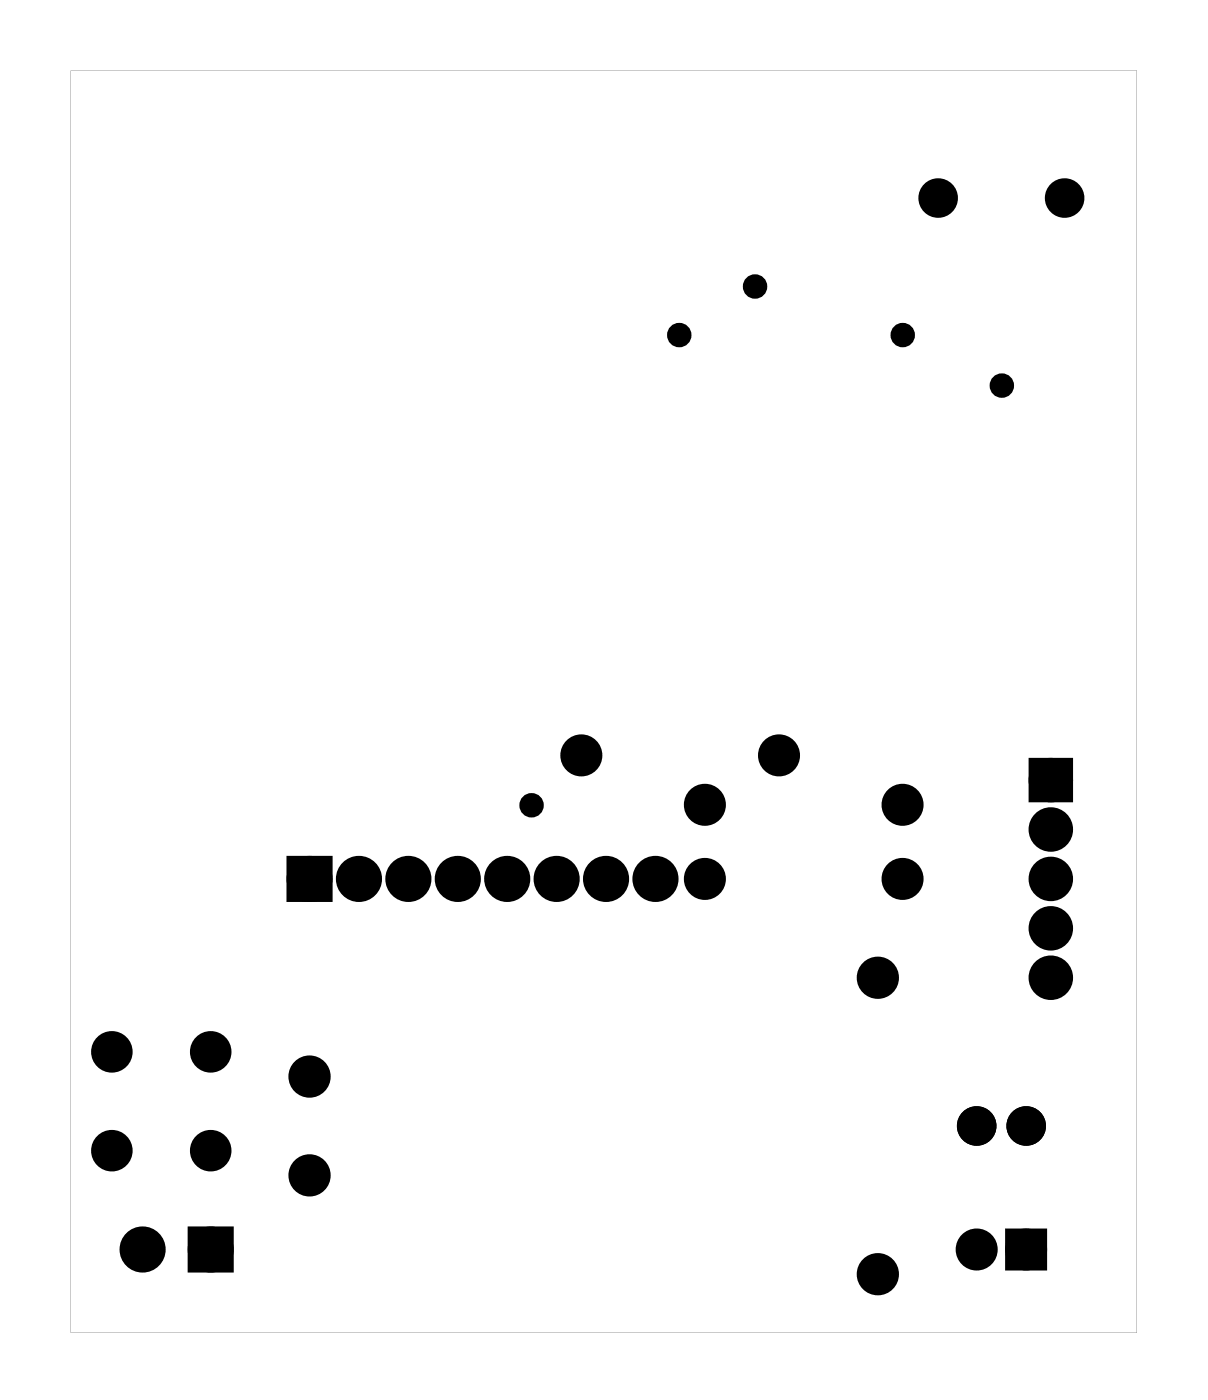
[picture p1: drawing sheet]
<svg xmlns="http://www.w3.org/2000/svg" width="62mm" height="72mm" viewBox="0 0 62 72" stroke-linecap="round" stroke-linejoin="round" font-family="sans-serif">
<g fill="#000">
<path d="M53.2 39.3h1.6v1.6h-1.6zM15.1 44.4h1.6v1.6h-1.6zM10 63.4h1.6v1.6h-1.6zM52 63.5h1.4v1.4h-1.4z"/>
<path d="M3.6 3.6h54.8v64.9h-54.8zM3.6 3.6v64.9h54.8v-64.9z"/>
</g>
<g fill="#000">
<circle cx="34.9" cy="17.2" r=".35"/>
<circle cx="38.8" cy="14.7" r=".35"/>
<circle cx="46.4" cy="17.2" r=".35"/>
<circle cx="48.2" cy="10.2" r=".67"/>
<circle cx="51.5" cy="19.8" r=".35"/>
<circle cx="54.7" cy="10.2" r=".67"/>
<circle cx="29.9" cy="38.8" r=".7"/>
<circle cx="40" cy="38.8" r=".7"/>
<circle cx="5.8" cy="54.1" r=".67"/>
<circle cx="5.8" cy="59.2" r=".67"/>
<circle cx="10.8" cy="59.2" r=".67"/>
<circle cx="10.8" cy="54.1" r=".67"/>
<circle cx="15.9" cy="55.3" r=".45"/>
<circle cx="15.9" cy="55.3" r=".7"/>
<circle cx="15.9" cy="45.2" r=".8"/>
<circle cx="18.5" cy="45.2" r=".8"/>
<circle cx="21" cy="45.2" r=".8"/>
<circle cx="23.5" cy="45.2" r=".8"/>
<circle cx="26.1" cy="45.2" r=".8"/>
<circle cx="27.3" cy="41.4" r=".35"/>
<circle cx="28.6" cy="45.2" r=".8"/>
<circle cx="31.2" cy="45.2" r=".8"/>
<circle cx="33.7" cy="45.2" r=".8"/>
<circle cx="36.2" cy="45.2" r=".7"/>
<circle cx="36.2" cy="41.4" r=".7"/>
<circle cx="45.1" cy="50.3" r=".7"/>
<circle cx="45.3" cy="50.2" r=".45"/>
<circle cx="46.4" cy="45.2" r=".7"/>
<circle cx="46.4" cy="41.4" r=".7"/>
<circle cx="50.2" cy="57.9" r=".64"/>
<circle cx="52.7" cy="57.9" r=".64"/>
<circle cx="54" cy="47.7" r=".76"/>
<circle cx="54" cy="42.6" r=".76"/>
<circle cx="54" cy="40.1" r=".76"/>
<circle cx="54" cy="45.2" r=".76"/>
<circle cx="54" cy="50.3" r=".76"/>
<circle cx="7.3" cy="64.2" r=".8"/>
<circle cx="10.8" cy="64.2" r=".8"/>
<circle cx="15.9" cy="60.4" r=".45"/>
<circle cx="15.9" cy="60.4" r=".7"/>
<circle cx="45.1" cy="65.5" r=".7"/>
<circle cx="45.3" cy="65.5" r=".45"/>
<circle cx="50.2" cy="64.2" r=".7"/>
<circle cx="52.7" cy="64.2" r=".7"/>
</g>
<g fill="none" stroke="#000" stroke-width=".69" stroke-linecap="butt">
<circle cx="48.2" cy="10.2" r=".67"/>
<circle cx="54.7" cy="10.2" r=".67"/>
</g>
<g fill="none" stroke="#000" stroke-width=".55">
<circle cx="34.9" cy="17.2" r=".35"/>
<circle cx="38.8" cy="14.7" r=".35"/>
<circle cx="46.4" cy="17.2" r=".35"/>
<circle cx="51.5" cy="19.8" r=".35"/>
<circle cx="27.3" cy="41.4" r=".35"/>
</g>
<g fill="none" stroke="#000" stroke-width=".79" stroke-linecap="butt">
<circle cx="5.8" cy="59.2" r=".67"/>
<circle cx="5.8" cy="54.1" r=".67"/>
<circle cx="10.8" cy="59.2" r=".67"/>
<circle cx="10.8" cy="54.1" r=".67"/>
</g>
<g fill="none" stroke="#000" stroke-width=".58">
<circle cx="15.9" cy="55.3" r=".45"/>
<circle cx="45.3" cy="50.2" r=".45"/>
<circle cx="15.9" cy="60.4" r=".45"/>
<circle cx="45.3" cy="65.5" r=".45"/>
</g>
<g fill="none" stroke="#000" stroke-width=".76" stroke-linecap="butt">
<path d="M53.2 39.3h1.6v1.6h-1.6zM15.1 44.4h1.6v1.6h-1.6zM10 63.4h1.6v1.6h-1.6zM52 63.5h1.4v1.4h-1.4z"/>
<circle cx="29.9" cy="38.8" r=".7"/>
<circle cx="40" cy="38.8" r=".7"/>
<circle cx="15.9" cy="55.3" r=".7"/>
<circle cx="15.9" cy="45.2" r=".8"/>
<circle cx="18.5" cy="45.2" r=".8"/>
<circle cx="21" cy="45.2" r=".8"/>
<circle cx="23.5" cy="45.2" r=".8"/>
<circle cx="26.1" cy="45.2" r=".8"/>
<circle cx="28.6" cy="45.2" r=".8"/>
<circle cx="31.2" cy="45.2" r=".8"/>
<circle cx="33.7" cy="45.2" r=".8"/>
<circle cx="36.2" cy="41.4" r=".7"/>
<circle cx="36.2" cy="45.2" r=".7"/>
<circle cx="45.1" cy="50.3" r=".7"/>
<circle cx="46.4" cy="41.4" r=".7"/>
<circle cx="46.4" cy="45.2" r=".7"/>
<circle cx="50.2" cy="57.9" r=".64"/>
<circle cx="52.7" cy="57.9" r=".64"/>
<circle cx="54" cy="45.2" r=".76"/>
<circle cx="54" cy="47.7" r=".76"/>
<circle cx="54" cy="50.3" r=".76"/>
<circle cx="54" cy="40.1" r=".76"/>
<circle cx="54" cy="42.6" r=".76"/>
<circle cx="7.3" cy="64.2" r=".8"/>
<circle cx="10.8" cy="64.2" r=".8"/>
<circle cx="15.9" cy="60.4" r=".7"/>
<circle cx="45.1" cy="65.5" r=".7"/>
<circle cx="50.2" cy="64.2" r=".7"/>
<circle cx="52.7" cy="64.2" r=".7"/>
</g>
</svg>
